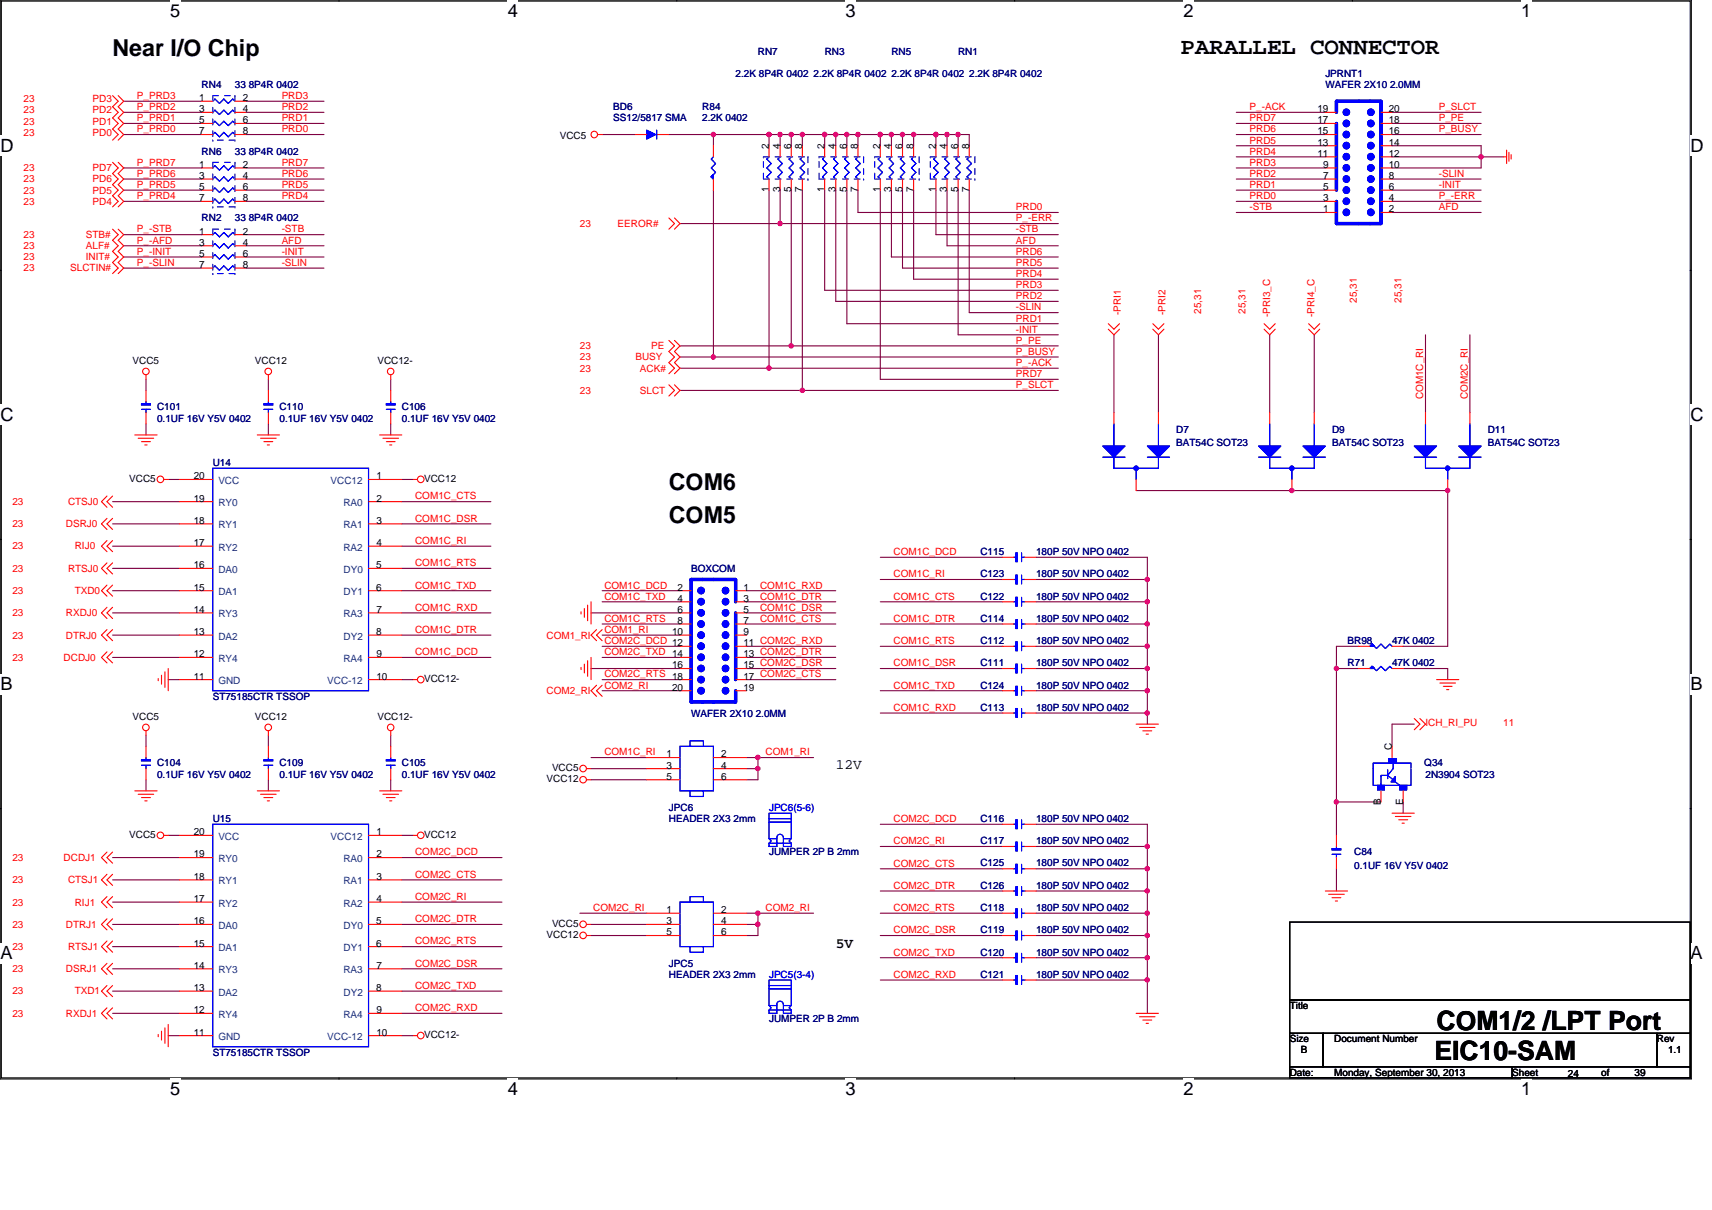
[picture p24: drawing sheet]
<svg xmlns="http://www.w3.org/2000/svg" width="297mm" height="210mm" viewBox="0 0 297 210" stroke-linecap="round" stroke-linejoin="round" font-family="sans-serif">
<defs><g id="words">
<g font-size="4.6">
<text x="249.3" y="178.8">COM1/2 /LPT Port</text>
<text x="248.9" y="184">EIC10-SAM</text>
</g>
<g font-size="4">
<text x="19.5" y="9.7">Near I/O Chip</text>
<text x="204.8" y="9.4">PARALLEL CONNECTOR</text>
<text x="116.1" y="85">COM6</text>
<text x="116.1" y="90.8">COM5</text>
</g>
<g font-size="3.2">
<text x="29.5" y="2.9">5</text>
<text x="88.1" y="2.9">4</text>
<text x="146.7" y="2.9">3</text>
<text x="205.3" y="2.9">2</text>
<text x="263.9" y="2.9">1</text>
<text x=".1" y="26.4">D</text>
<text x="293.3" y="26.4">D</text>
<text x=".1" y="73.1">C</text>
<text x="293.3" y="73.1">C</text>
<text x=".1" y="119.8">B</text>
<text x="293.3" y="119.8">B</text>
<text x=".1" y="166.5">A</text>
<text x="293.3" y="166.5">A</text>
<text x="29.5" y="190">5</text>
<text x="88.1" y="190">4</text>
<text x="146.7" y="190">3</text>
<text x="205.3" y="190">2</text>
<text x="263.9" y="190">1</text>
</g>
<g font-size="2.5">
<text x="145" y="133.4">12V</text>
<text x="145" y="164.4">5V</text>
</g>
<g font-size="1.7" fill="#000080">
<text x="131.5" y="9.5">RN7</text>
<text x="143.1" y="9.5">RN3</text>
<text x="154.7" y="9.5">RN5</text>
<text x="166.2" y="9.5">RN1</text>
<text x="35" y="15.2">RN4</text>
<text x="40.8" y="15.2">33 8P4R 0402</text>
<text x="127.6" y="13.3">2.2K 8P4R 0402</text>
<text x="141.2" y="13.3">2.2K 8P4R 0402</text>
<text x="154.7" y="13.3">2.2K 8P4R 0402</text>
<text x="168.2" y="13.3">2.2K 8P4R 0402</text>
<text x="230" y="13.3">JPRNT1</text>
<text x="230" y="15.2">WAFER 2X10 2.0MM</text>
<text x="106.4" y="19.1">BD6</text>
<text x="106.4" y="21">SS12/5817 SMA</text>
<text x="121.9" y="19.1">R84</text>
<text x="121.9" y="21">2.2K 0402</text>
<text x="35" y="26.8">RN6</text>
<text x="40.8" y="26.8">33 8P4R 0402</text>
<text x="35" y="38.4">RN2</text>
<text x="40.8" y="38.4">33 8P4R 0402</text>
<text x="27.3" y="71.2">C101</text>
<text x="48.5" y="71.2">C110</text>
<text x="69.7" y="71.2">C106</text>
<text x="27.3" y="73.2">0.1UF 16V Y5V 0402</text>
<text x="48.5" y="73.2">0.1UF 16V Y5V 0402</text>
<text x="69.7" y="73.2">0.1UF 16V Y5V 0402</text>
<text x="204.1" y="75.1">D7</text>
<text x="204.1" y="77.4">BAT54C SOT23</text>
<text x="231.1" y="75.1">D9</text>
<text x="231.1" y="77.4">BAT54C SOT23</text>
<text x="258.1" y="75.1">D11</text>
<text x="258.1" y="77.4">BAT54C SOT23</text>
<text x="36.9" y="80.9">U14</text>
<text x="119.9" y="99.2">BOXCOM</text>
<text x="170.1" y="100.2">C123</text>
<text x="170.1" y="96.3">C115</text>
<text x="179.8" y="100.2">180P 50V NPO 0402</text>
<text x="179.8" y="96.3">180P 50V NPO 0402</text>
<text x="170.1" y="104.1">C122</text>
<text x="170.1" y="107.9">C114</text>
<text x="179.8" y="104.1">180P 50V NPO 0402</text>
<text x="179.8" y="107.9">180P 50V NPO 0402</text>
<text x="170.1" y="111.8">C112</text>
<text x="179.8" y="111.8">180P 50V NPO 0402</text>
<text x="233.8" y="111.8">BR98</text>
<text x="241.5" y="111.8">47K 0402</text>
<text x="170.1" y="119.5">C124</text>
<text x="170.1" y="115.6">C111</text>
<text x="179.8" y="119.5">180P 50V NPO 0402</text>
<text x="179.8" y="115.6">180P 50V NPO 0402</text>
<text x="233.8" y="115.6">R71</text>
<text x="241.5" y="115.6">47K 0402</text>
<text x="36.9" y="121.4">ST75185CTR TSSOP</text>
<text x="119.9" y="124.5">WAFER 2X10 2.0MM</text>
<text x="170.1" y="123.4">C113</text>
<text x="179.8" y="123.4">180P 50V NPO 0402</text>
<text x="27.3" y="134.9">0.1UF 16V Y5V 0402</text>
<text x="27.3" y="133">C104</text>
<text x="48.5" y="134.9">0.1UF 16V Y5V 0402</text>
<text x="48.5" y="133">C109</text>
<text x="69.7" y="134.9">0.1UF 16V Y5V 0402</text>
<text x="69.7" y="133">C105</text>
<text x="247.1" y="133">Q34</text>
<text x="247.3" y="134.9">2N3904 SOT23</text>
<text x="36.9" y="142.7">U15</text>
<text x="116.1" y="140.7">JPC6</text>
<text x="116.1" y="142.7">HEADER 2X3 2mm</text>
<text x="170.1" y="142.7">C116</text>
<text x="179.8" y="142.7">180P 50V NPO 0402</text>
<text x="133.4" y="148.4">JUMPER 2P B 2mm</text>
<text x="170.1" y="146.5">C117</text>
<text x="179.8" y="146.5">180P 50V NPO 0402</text>
<text x="235" y="148.4">C84</text>
<text x="170.1" y="154.2">C126</text>
<text x="170.1" y="150.4">C125</text>
<text x="179.8" y="154.2">180P 50V NPO 0402</text>
<text x="179.8" y="150.4">180P 50V NPO 0402</text>
<text x="235" y="150.8">0.1UF 16V Y5V 0402</text>
<text x="170.1" y="158.1">C118</text>
<text x="170.1" y="162">C119</text>
<text x="179.8" y="158.1">180P 50V NPO 0402</text>
<text x="179.8" y="162">180P 50V NPO 0402</text>
<text x="116.1" y="167.7">JPC5</text>
<text x="170.1" y="165.8">C120</text>
<text x="179.8" y="165.8">180P 50V NPO 0402</text>
<text x="116.1" y="169.7">HEADER 2X3 2mm</text>
<text x="170.1" y="169.7">C121</text>
<text x="179.8" y="169.7">180P 50V NPO 0402</text>
<text x="133.4" y="177.4">JUMPER 2P B 2mm</text>
<text x="36.9" y="183.2">ST75185CTR TSSOP</text>
</g>
<g font-size="1.7" fill="#f00">
<text x="4.1" y="17.8">23</text>
<text x="16.1" y="17.8">PD3</text>
<text x="23.8" y="17.2">P_PRD3</text>
<text x="48.9" y="17.2">PRD3</text>
<text x="4.1" y="19.7">23</text>
<text x="4.1" y="21.6">23</text>
<text x="4.1" y="23.6">23</text>
<text x="16.1" y="19.7">PD2</text>
<text x="16.1" y="21.6">PD1</text>
<text x="16.1" y="23.6">PD0</text>
<text x="23.8" y="23">P_PRD0</text>
<text x="23.8" y="19.1">P_PRD2</text>
<text x="23.8" y="21">P_PRD1</text>
<text x="48.9" y="21">PRD1</text>
<text x="48.9" y="23">PRD0</text>
<text x="48.9" y="19.1">PRD2</text>
<text x="216.8" y="23">PRD6</text>
<text x="216.8" y="21">PRD7</text>
<text x="216.8" y="19.1">P_-ACK</text>
<text x="249.6" y="19.1">P_SLCT</text>
<text x="249.6" y="21">P_PE</text>
<text x="249.6" y="23">P_BUSY</text>
<text x="4.1" y="29.7">23</text>
<text x="16.1" y="29.7">PD7</text>
<text x="23.8" y="28.8">P_PRD7</text>
<text x="48.9" y="28.8">PRD7</text>
<text x="216.8" y="28.8">PRD3</text>
<text x="216.8" y="26.8">PRD4</text>
<text x="216.8" y="24.9">PRD5</text>
<text x="4.1" y="35.5">23</text>
<text x="4.1" y="31.7">23</text>
<text x="4.1" y="33.6">23</text>
<text x="16.1" y="35.5">PD4</text>
<text x="16.1" y="31.7">PD6</text>
<text x="16.1" y="33.6">PD5</text>
<text x="23.8" y="30.7">P_PRD6</text>
<text x="23.8" y="32.6">P_PRD5</text>
<text x="23.8" y="34.6">P_PRD4</text>
<text x="48.9" y="30.7">PRD6</text>
<text x="48.9" y="32.6">PRD5</text>
<text x="48.9" y="34.6">PRD4</text>
<text x="216.8" y="34.6">PRD0</text>
<text x="216.8" y="32.6">PRD1</text>
<text x="216.8" y="30.7">PRD2</text>
<text x="249.6" y="30.7">-SLIN</text>
<text x="249.6" y="32.6">-INIT</text>
<text x="249.6" y="34.6">P_-ERR</text>
<text x="4.1" y="41.3">23</text>
<text x="14.9" y="41.3">STB#</text>
<text x="23.8" y="40.3">P_-STB</text>
<text x="48.9" y="40.3">-STB</text>
<text x="100.6" y="39.4">23</text>
<text x="107.2" y="39.4">EEROR#</text>
<text x="176.3" y="40.3">-STB</text>
<text x="176.3" y="38.4">P_-ERR</text>
<text x="176.3" y="36.5">PRD0</text>
<text x="216.8" y="36.5">-STB</text>
<text x="249.6" y="36.5">AFD</text>
<text x="4.1" y="45.2">23</text>
<text x="4.1" y="43.2">23</text>
<text x="4.1" y="47.1">23</text>
<text x="12.2" y="47.1">SLCTIN#</text>
<text x="14.9" y="45.2">INIT#</text>
<text x="14.9" y="43.2">ALF#</text>
<text x="23.8" y="46.1">P_-SLIN</text>
<text x="23.8" y="42.3">P_-AFD</text>
<text x="23.8" y="44.2">P_-INIT</text>
<text x="48.9" y="44.2">-INIT</text>
<text x="48.9" y="42.3">AFD</text>
<text x="48.9" y="46.1">-SLIN</text>
<text x="176.3" y="44.2">PRD6</text>
<text x="176.3" y="46.1">PRD5</text>
<text x="176.3" y="42.3">AFD</text>
<text x="176.3" y="48.1">PRD4</text>
<text x="176.3" y="50">PRD3</text>
<text x="176.3" y="53.9">-SLIN</text>
<text x="176.3" y="51.9">PRD2</text>
<text x="235.4" y="52.5" transform="rotate(-90 235.4 52.5)">25,31</text>
<text x="243.1" y="52.5" transform="rotate(-90 243.1 52.5)">25,31</text>
<text x="176.3" y="57.7">-INIT</text>
<text x="176.3" y="55.8">PRD1</text>
<text x="176.3" y="59.6">P_PE</text>
<text x="194.5" y="54.6" transform="rotate(-90 194.5 54.6)">-PRI1</text>
<text x="202.2" y="54.6" transform="rotate(-90 202.2 54.6)">-PRI2</text>
<text x="208.4" y="54.4" transform="rotate(-90 208.4 54.4)">25,31</text>
<text x="216.1" y="54.4" transform="rotate(-90 216.1 54.4)">25,31</text>
<text x="220.4" y="55" transform="rotate(-90 220.4 55)">-PRI3_C</text>
<text x="228.1" y="55" transform="rotate(-90 228.1 55)">-PRI4_C</text>
<text x="100.6" y="60.6">23</text>
<text x="100.6" y="64.5">23</text>
<text x="100.6" y="62.5">23</text>
<text x="110.3" y="62.5">BUSY</text>
<text x="111" y="64.5">ACK#</text>
<text x="113" y="60.6">PE</text>
<text x="176.3" y="63.5">P_-ACK</text>
<text x="176.3" y="65.4">PRD7</text>
<text x="176.3" y="61.6">P_BUSY</text>
<text x="100.6" y="68.3">23</text>
<text x="111" y="68.3">SLCT</text>
<text x="176.3" y="67.4">P_SLCT</text>
<text x="246.9" y="69.3" transform="rotate(-90 246.9 69.3)">COM1C_RI</text>
<text x="254.7" y="69.3" transform="rotate(-90 254.7 69.3)">COM2C_RI</text>
<text x="2.2" y="87.6">23</text>
<text x="11.8" y="87.6">CTSJ0</text>
<text x="72" y="86.7">COM1C_CTS</text>
<text x="2.2" y="91.5">23</text>
<text x="2.2" y="95.4">23</text>
<text x="11.4" y="91.5">DSRJ0</text>
<text x="13" y="95.4">RIJ0</text>
<text x="72" y="90.5">COM1C_DSR</text>
<text x="72" y="94.4">COM1C_RI</text>
<text x="2.2" y="99.2">23</text>
<text x="11.8" y="99.2">RTSJ0</text>
<text x="72" y="98.3">COM1C_RTS</text>
<text x="155" y="100.2">COM1C_RI</text>
<text x="155" y="96.3">COM1C_DCD</text>
<text x="2.2" y="106.9">23</text>
<text x="2.2" y="103.1">23</text>
<text x="11.4" y="106.9">RXDJ0</text>
<text x="13" y="103.1">TXD0</text>
<text x="72" y="106">COM1C_RXD</text>
<text x="72" y="102.1">COM1C_TXD</text>
<text x="104.9" y="104.1">COM1C_TXD</text>
<text x="104.9" y="107.9">COM1C_RTS</text>
<text x="104.9" y="102.1">COM1C_DCD</text>
<text x="131.9" y="106">COM1C_DSR</text>
<text x="131.9" y="104.1">COM1C_DTR</text>
<text x="131.9" y="107.9">COM1C_CTS</text>
<text x="131.9" y="102.1">COM1C_RXD</text>
<text x="155" y="104.1">COM1C_CTS</text>
<text x="155" y="107.9">COM1C_DTR</text>
<text x="2.2" y="110.8">23</text>
<text x="11.4" y="110.8">DTRJ0</text>
<text x="72" y="113.7">COM1C_DCD</text>
<text x="72" y="109.8">COM1C_DTR</text>
<text x="94.8" y="110.8">COM1_RI</text>
<text x="104.9" y="109.8">COM1_RI</text>
<text x="104.9" y="111.8">COM2C_DCD 12</text>
<text x="104.9" y="113.7">COM2C_TXD 14</text>
<text x="155" y="111.8">COM1C_RTS</text>
<text x="2.2" y="114.7">23</text>
<text x="11" y="114.7">DCDJ0</text>
<text x="104.9" y="119.5">COM2_RI</text>
<text x="104.9" y="117.6">COM2C_RTS 18</text>
<text x="155" y="119.5">COM1C_TXD</text>
<text x="155" y="115.6">COM1C_DSR</text>
<text x="94.8" y="120.5">COM2_RI</text>
<text x="155" y="123.4">COM1C_RXD</text>
<text x="104.9" y="131.1">COM1C_RI</text>
<text x="132.8" y="131.1">COM1_RI</text>
<text x="247.3" y="126">ICH_RI_PU</text>
<text x="260.8" y="126">11</text>
<text x="155" y="142.7">COM2C_DCD</text>
<text x="2.2" y="149.4">23</text>
<text x="11" y="149.4">DCDJ1</text>
<text x="72" y="148.4">COM2C_DCD</text>
<text x="155" y="146.5">COM2C_RI</text>
<text x="2.2" y="153.3">23</text>
<text x="11.8" y="153.3">CTSJ1</text>
<text x="72" y="152.3">COM2C_CTS</text>
<text x="155" y="150.4">COM2C_CTS</text>
<text x="155" y="154.2">COM2C_DTR</text>
<text x="2.2" y="161">23</text>
<text x="2.2" y="157.1">23</text>
<text x="11.4" y="161">DTRJ1</text>
<text x="13" y="157.1">RIJ1</text>
<text x="72" y="160">COM2C_DTR</text>
<text x="72" y="156.2">COM2C_RI</text>
<text x="102.9" y="158.1">COM2C_RI</text>
<text x="132.8" y="158.1">COM2_RI</text>
<text x="155" y="162">COM2C_DSR</text>
<text x="155" y="158.1">COM2C_RTS</text>
<text x="2.2" y="164.8">23</text>
<text x="11.8" y="164.8">RTSJ1</text>
<text x="72" y="167.7">COM2C_DSR</text>
<text x="72" y="163.9">COM2C_RTS</text>
<text x="155" y="165.8">COM2C_TXD</text>
<text x="2.2" y="168.7">23</text>
<text x="2.2" y="172.6">23</text>
<text x="11.4" y="168.7">DSRJ1</text>
<text x="13" y="172.6">TXD1</text>
<text x="72" y="171.6">COM2C_TXD</text>
<text x="155" y="169.7">COM2C_RXD</text>
<text x="2.2" y="176.4">23</text>
<text x="11.4" y="176.4">RXDJ1</text>
<text x="72" y="175.5">COM2C_RXD</text>
</g>
<g font-size="1.7">
<text x="34.6" y="17.5">1</text>
<text x="42.1" y="17.5">2</text>
<text x="34.6" y="19.5">3</text>
<text x="34.6" y="21.4">5</text>
<text x="34.6" y="23.3">7</text>
<text x="42.1" y="19.5">4</text>
<text x="42.1" y="21.4">6</text>
<text x="42.1" y="23.3">8</text>
<text x="228.6" y="23.3">15</text>
<text x="228.6" y="21.4">17</text>
<text x="228.6" y="19.5">19</text>
<text x="241" y="23.3">16</text>
<text x="241" y="21.4">18</text>
<text x="241" y="19.5">20</text>
<text x="34.6" y="29.1">1</text>
<text x="42.1" y="29.1">2</text>
<text x="97.1" y="24.1">VCC5</text>
<text x="133.4" y="25.9" transform="rotate(-90 133.4 25.9)">2</text>
<text x="135.3" y="25.9" transform="rotate(-90 135.3 25.9)">4</text>
<text x="137.3" y="25.9" transform="rotate(-90 137.3 25.9)">6</text>
<text x="139.2" y="25.9" transform="rotate(-90 139.2 25.9)">8</text>
<text x="143.1" y="25.9" transform="rotate(-90 143.1 25.9)">2</text>
<text x="145" y="25.9" transform="rotate(-90 145 25.9)">4</text>
<text x="146.9" y="25.9" transform="rotate(-90 146.9 25.9)">6</text>
<text x="148.8" y="25.9" transform="rotate(-90 148.8 25.9)">8</text>
<text x="152.7" y="25.9" transform="rotate(-90 152.7 25.9)">2</text>
<text x="154.6" y="25.9" transform="rotate(-90 154.6 25.9)">4</text>
<text x="156.6" y="25.9" transform="rotate(-90 156.6 25.9)">6</text>
<text x="158.5" y="25.9" transform="rotate(-90 158.5 25.9)">8</text>
<text x="162.4" y="25.9" transform="rotate(-90 162.4 25.9)">2</text>
<text x="164.3" y="25.9" transform="rotate(-90 164.3 25.9)">4</text>
<text x="166.2" y="25.9" transform="rotate(-90 166.2 25.9)">6</text>
<text x="168.1" y="25.9" transform="rotate(-90 168.1 25.9)">8</text>
<text x="228.6" y="27.2">11</text>
<text x="228.6" y="25.3">13</text>
<text x="229.5" y="29.1">9</text>
<text x="241" y="29.1">10</text>
<text x="241" y="27.2">12</text>
<text x="241" y="25.3">14</text>
<text x="34.6" y="31.1">3</text>
<text x="34.6" y="33">5</text>
<text x="34.6" y="34.9">7</text>
<text x="42.1" y="31.1">4</text>
<text x="42.1" y="33">6</text>
<text x="42.1" y="34.9">8</text>
<text x="133.4" y="33.4" transform="rotate(-90 133.4 33.4)">1</text>
<text x="135.3" y="33.4" transform="rotate(-90 135.3 33.4)">3</text>
<text x="137.3" y="33.4" transform="rotate(-90 137.3 33.4)">5</text>
<text x="139.2" y="33.4" transform="rotate(-90 139.2 33.4)">7</text>
<text x="143.1" y="33.4" transform="rotate(-90 143.1 33.4)">1</text>
<text x="145" y="33.4" transform="rotate(-90 145 33.4)">3</text>
<text x="146.9" y="33.4" transform="rotate(-90 146.9 33.4)">5</text>
<text x="148.8" y="33.4" transform="rotate(-90 148.8 33.4)">7</text>
<text x="152.7" y="33.4" transform="rotate(-90 152.7 33.4)">1</text>
<text x="154.6" y="33.4" transform="rotate(-90 154.6 33.4)">3</text>
<text x="156.6" y="33.4" transform="rotate(-90 156.6 33.4)">5</text>
<text x="158.5" y="33.4" transform="rotate(-90 158.5 33.4)">7</text>
<text x="162.4" y="33.4" transform="rotate(-90 162.4 33.4)">1</text>
<text x="164.3" y="33.4" transform="rotate(-90 164.3 33.4)">3</text>
<text x="166.2" y="33.4" transform="rotate(-90 166.2 33.4)">5</text>
<text x="168.1" y="33.4" transform="rotate(-90 168.1 33.4)">7</text>
<text x="229.5" y="34.9">3</text>
<text x="229.5" y="33">5</text>
<text x="229.5" y="31.1">7</text>
<text x="241" y="34.9">4</text>
<text x="241" y="33">6</text>
<text x="241" y="31.1">8</text>
<text x="34.6" y="40.7">1</text>
<text x="42.1" y="40.7">2</text>
<text x="229.5" y="36.9">1</text>
<text x="241" y="36.9">2</text>
<text x="34.6" y="42.6">3</text>
<text x="34.6" y="44.6">5</text>
<text x="34.6" y="46.5">7</text>
<text x="42.1" y="42.6">4</text>
<text x="42.1" y="44.6">6</text>
<text x="42.1" y="46.5">8</text>
<text x="23" y="63.1">VCC5</text>
<text x="44.2" y="63.1">VCC12</text>
<text x="65.5" y="63.1">VCC12-</text>
<text x="22.4" y="83.6">VCC5</text>
<text x="33.6" y="83.2">20</text>
<text x="65.3" y="83.2">1</text>
<text x="73.6" y="83.6">VCC12</text>
<text x="33.6" y="87">19</text>
<text x="65.3" y="87">2</text>
<text x="33.6" y="90.9">18</text>
<text x="33.6" y="94.8">17</text>
<text x="65.3" y="90.9">3</text>
<text x="65.3" y="94.8">4</text>
<text x="33.6" y="98.6">16</text>
<text x="65.3" y="98.6">5</text>
<text x="33.6" y="102.5">15</text>
<text x="33.6" y="106.3">14</text>
<text x="65.3" y="102.5">6</text>
<text x="65.3" y="106.3">7</text>
<text x="117.6" y="102.5">2</text>
<text x="117.6" y="104.4">4</text>
<text x="117.6" y="106.3">6</text>
<text x="129" y="102.5">1</text>
<text x="129" y="104.4">3</text>
<text x="129" y="106.3">5</text>
<text x="33.6" y="110.2">13</text>
<text x="65.3" y="110.2">8</text>
<text x="116.6" y="110.2">10</text>
<text x="117.6" y="108.3">8</text>
<text x="129" y="108.3">7</text>
<text x="129" y="110.2">9</text>
<text x="129" y="112.1">11 COM2C_RXD</text>
<text x="33.6" y="114.1">12</text>
<text x="33.6" y="117.9">11</text>
<text x="65.3" y="117.9">10</text>
<text x="65.3" y="114.1">9</text>
<text x="73.6" y="118.3">VCC12-</text>
<text x="116.6" y="116">16</text>
<text x="116.6" y="119.8">20</text>
<text x="129" y="114.1">13 COM2C_DTR</text>
<text x="129" y="116">15 COM2C_DSR</text>
<text x="129" y="117.9">17 COM2C_CTS</text>
<text x="129" y="119.8">19</text>
<text x="23" y="124.9">VCC5</text>
<text x="44.2" y="124.9">VCC12</text>
<text x="65.5" y="124.9">VCC12-</text>
<text x="115.7" y="131.4">1</text>
<text x="125.1" y="131.4">2</text>
<text x="241.5" y="130.1" transform="rotate(-90 241.5 130.1)">C</text>
<text x="94.8" y="135.7">VCC12</text>
<text x="95.8" y="133.8">VCC5</text>
<text x="115.7" y="133.4">3</text>
<text x="115.7" y="135.3">5</text>
<text x="125.1" y="133.4">4</text>
<text x="125.1" y="135.3">6</text>
<text x="239.6" y="139.7" transform="rotate(-90 239.6 139.7)">B</text>
<text x="243.4" y="139.7" transform="rotate(-90 243.4 139.7)">E</text>
<text x="22.4" y="145.4">VCC5</text>
<text x="33.6" y="148.8">19</text>
<text x="33.6" y="145">20</text>
<text x="65.3" y="145">1</text>
<text x="65.3" y="148.8">2</text>
<text x="73.6" y="145.4">VCC12</text>
<text x="33.6" y="152.7">18</text>
<text x="65.3" y="152.7">3</text>
<text x="33.6" y="156.5">17</text>
<text x="33.6" y="160.4">16</text>
<text x="65.3" y="160.4">5</text>
<text x="65.3" y="156.5">4</text>
<text x="95.8" y="160.8">VCC5</text>
<text x="115.7" y="158.5">1</text>
<text x="115.7" y="160.4">3</text>
<text x="125.1" y="158.5">2</text>
<text x="125.1" y="160.4">4</text>
<text x="33.6" y="164.3">15</text>
<text x="65.3" y="164.3">6</text>
<text x="94.8" y="162.7">VCC12</text>
<text x="115.7" y="162.3">5</text>
<text x="125.1" y="162.3">6</text>
<text x="33.6" y="168.1">14</text>
<text x="33.6" y="172">13</text>
<text x="65.3" y="172">8</text>
<text x="65.3" y="168.1">7</text>
<text x="33.6" y="175.8">12</text>
<text x="33.6" y="179.7">11</text>
<text x="65.3" y="179.7">10</text>
<text x="65.3" y="175.8">9</text>
<text x="223.8" y="175.1">Title</text>
<text x="73.6" y="180.1">VCC12-</text>
<text x="223.8" y="180.9">Size</text>
<text x="225.7" y="182.8">B</text>
<text x="231.5" y="180.9">Document Number</text>
<text x="287.5" y="180.9">Rev</text>
<text x="289.4" y="182.8">1.1</text>
<text x="223.8" y="186.7">Date:</text>
<text x="231.5" y="186.7">Monday, September 30, 2013</text>
<text x="262.4" y="186.7">Sheet</text>
<text x="272" y="186.9">24</text>
<text x="277.8" y="186.7">of</text>
<text x="283.6" y="186.7">39</text>
</g>
<g font-size="1.7" fill="#004080">
<text x="37.9" y="84">VCC</text>
<text x="57.4" y="84">VCC12</text>
<text x="37.9" y="87.8">RY0</text>
<text x="59.6" y="87.8">RA0</text>
<text x="37.9" y="91.7">RY1</text>
<text x="37.9" y="95.6">RY2</text>
<text x="59.6" y="91.7">RA1</text>
<text x="59.6" y="95.6">RA2</text>
<text x="37.9" y="99.4">DA0</text>
<text x="59.6" y="99.4">DY0</text>
<text x="37.9" y="103.3">DA1</text>
<text x="37.9" y="107.1">RY3</text>
<text x="59.6" y="107.1">RA3</text>
<text x="59.6" y="103.3">DY1</text>
<text x="37.9" y="111">DA2</text>
<text x="59.6" y="111">DY2</text>
<text x="37.9" y="114.9">RY4</text>
<text x="37.9" y="118.7">GND</text>
<text x="56.8" y="118.7">VCC-12</text>
<text x="59.6" y="114.9">RA4</text>
<text x="37.9" y="149.6">RY0</text>
<text x="37.9" y="145.8">VCC</text>
<text x="57.4" y="145.8">VCC12</text>
<text x="59.6" y="149.6">RA0</text>
<text x="37.9" y="153.5">RY1</text>
<text x="59.6" y="153.5">RA1</text>
<text x="37.9" y="157.3">RY2</text>
<text x="37.9" y="161.2">DA0</text>
<text x="59.6" y="157.3">RA2</text>
<text x="59.6" y="161.2">DY0</text>
<text x="37.9" y="165.1">DA1</text>
<text x="59.6" y="165.1">DY1</text>
<text x="37.9" y="168.9">RY3</text>
<text x="37.9" y="172.8">DA2</text>
<text x="59.6" y="168.9">RA3</text>
<text x="59.6" y="172.8">DY2</text>
<text x="37.9" y="176.6">RY4</text>
<text x="59.6" y="176.6">RA4</text>
<text x="37.9" y="180.5">GND</text>
<text x="56.8" y="180.5">VCC-12</text>
</g>
<g font-size="1.7" fill="#00f">
<text x="133.4" y="140.7">JPC6(5-6)</text>
<text x="133.4" y="169.7">JPC5(3-4)</text>
</g>
</g></defs>
<path d="M0 0h293.5v187.2h-293.5zM.2 .2h293.1v186.8h-293.1z" fill="none" stroke="#000" stroke-width=".19"/>
<g fill="#fff">
<path d="M29.5 .1h1.8v3.5h-1.8z"/>
<path d="M29.5 187.2h1.8v3.5h-1.8z"/>
</g>
<path d="M58.8 0v.2M58.8 187v.2" fill="none" stroke="#000" stroke-width=".19"/>
<g fill="#fff">
<path d="M88.1 .1h1.8v3.5h-1.8z"/>
<path d="M88.1 187.2h1.8v3.5h-1.8z"/>
</g>
<path d="M117.4 0v.2M117.4 187v.2" fill="none" stroke="#000" stroke-width=".19"/>
<g fill="#fff">
<path d="M146.7 .1h1.8v3.5h-1.8z"/>
<path d="M146.7 187.2h1.8v3.5h-1.8z"/>
</g>
<path d="M176 0v.2M176 187v.2" fill="none" stroke="#000" stroke-width=".19"/>
<g fill="#fff">
<path d="M205.3 .1h1.8v3.5h-1.8z"/>
<path d="M205.3 187.2h1.8v3.5h-1.8z"/>
</g>
<path d="M234.7 0v.2M234.7 187v.2" fill="none" stroke="#000" stroke-width=".19"/>
<g fill="#fff">
<path d="M263.9 .1h1.8v3.5h-1.8z"/>
<path d="M263.9 187.2h1.8v3.5h-1.8z"/>
<path d="M.1 23.5h2.3v3.6h-2.3z"/>
<path d="M293.3 23.5h2.3v3.6h-2.3z"/>
<path d="M.1 70.3h2.3v3.5h-2.3z"/>
<path d="M293.3 70.3h2.3v3.5h-2.3z"/>
</g>
<path d="M0 46.9h.2M293.3 46.9h.2" fill="none" stroke="#000" stroke-width=".19"/>
<g fill="#fff">
<path d="M.1 117h2.1v3.5h-2.1z"/>
<path d="M293.3 117h2.1v3.5h-2.1z"/>
</g>
<path d="M0 93.6h.2M293.3 93.6h.2" fill="none" stroke="#000" stroke-width=".19"/>
<path d="M.1 93.6v.1z" fill="#000" stroke="#000" stroke-width=".17"/>
<g fill="#fff">
<path d="M.1 163.7h2.1v3.5h-2.1z"/>
<path d="M293.3 163.7h2.1v3.5h-2.1z"/>
</g>
<path d="M0 140.3h.2M293.3 140.3h.2M223.8 179.3h5.8v5.8h-5.8zM223.8 160h69.5v13.5h-69.5zM223.8 173.5h69.5v5.8h-69.5zM229.6 179.3h57.9v5.8h-57.9zM287.5 179.3h5.8v5.8h-5.8zM223.8 185.1h38.6v1.9h-38.6zM262.4 185.1h30.9v1.9h-30.9z" fill="none" stroke="#000" stroke-width=".19"/>
<g fill="none" stroke="#800040" stroke-width=".19">
<path d="M21.5 19.5h13.5M21.5 17.6h13.5M42.7 17.6h13.5M42.7 19.5h13.5M214.5 19.5h15.5M241.5 19.5h15.5M21.5 23.3h13.5M21.5 21.4h13.5M21.5 29.1h13.5M21.5 31.1h13.5M21.5 33h13.5M21.5 34.9h13.5"/>
<path d="M42.7 21.4h13.5M42.7 31.1h13.5M42.7 23.3h13.5M42.7 33h13.5M42.7 34.9h13.5M42.7 29.1h13.5M104.5 23.3h5.8M116.1 23.3h7.7M118 38.8h17.4M123.8 23.3h9.6M123.8 23.3v2M123.8 33v29"/>
<path d="M133.4 33v30.9M133.4 23.3v2M133.4 23.3h2M135.4 38.8h48.2M135.4 23.3h1.9M135.4 33v5.8M135.4 23.3v2M137.3 23.3h1.9v2M137.3 23.3v2M137.3 33v27M139.2 33v34.8M139.2 23.3h3.9"/>
<path d="M143.1 23.3h1.9M143.1 23.3v2M143.1 33v17.4h40.5M145 23.3h1.9M145 23.3v2M145 33v19.3h38.6M146.9 33v23.2h36.7M146.9 23.3v2M146.9 23.3h2M148.9 23.3h3.8M148.9 23.3v2M148.9 33v3.9h34.7"/>
<path d="M152.7 23.3v2M152.7 33v32.8h30.9M152.7 23.3h2M154.7 23.3h1.9M154.7 33v11.6h28.9M154.7 23.3v2M156.6 23.3h1.9M156.6 23.3v2M156.6 33v13.5h27M158.5 33v15.5h25.1M158.5 23.3v2M158.5 23.3h3.9"/>
<path d="M162.4 23.3h1.9M162.4 23.3v2M162.4 33v7.7h21.2M164.3 23.3h1.9M164.3 23.3v2M164.3 33v9.7h19.3M166.2 33v25.1h17.4M166.2 23.3v2M166.2 23.3h2v2M168.2 33v21.3h15.4M214.5 36.9h15.5M214.5 34.9h15.5"/>
<path d="M214.5 33h15.5M214.5 31.1h15.5M214.5 29.1h15.5M214.5 27.2h15.5M214.5 25.3h15.5M214.5 23.3h15.5M214.5 21.4h15.5M241.5 21.4h15.5M241.5 23.3h15.5M241.5 25.3h15.5v3.8h-15.5M241.5 31.1h15.5M241.5 33h15.5"/>
<path d="M241.5 34.9h15.5M241.5 36.9h15.5M241.5 27.2h19.3M21.5 46.5h13.5M21.5 42.7h13.5M21.5 44.6h13.5M21.5 40.7h13.5M42.7 40.7h13.5M42.7 44.6h13.5M42.7 42.7h13.5M42.7 46.5h13.5M193.3 58.1v13.5"/>
<path d="M201 58.1v13.5M220.3 58.1v13.5M228 58.1v13.5M247.3 58.1v13.5M255 58.1v13.5M25.3 65.8v2M25.3 73.6v1.9M46.6 65.8v2M46.6 73.6v1.9M67.8 65.8v2M67.8 73.6v1.9M118 63.9h15.4"/>
<path d="M118 67.8h21.2M118 60h19.3M118 62h5.8M123.8 62h59.8M133.4 63.9h50.2M137.3 60h46.3M139.2 67.8h44.4M19.5 94.8h11.6M19.5 87.1h11.6M19.5 90.9h11.6M19.5 98.6h11.6M29.2 83.2h1.9"/>
<path d="M69.7 87.1h15.5M69.7 90.9h15.5M69.7 94.8h15.5M69.7 98.6h15.5M69.7 83.2h1.9M152.7 96.7h21.3M179.8 96.7h19.3v3.9M197.1 85.1h54.1v27.1h-7.7M19.5 106.4h11.6M19.5 102.5h11.6M19.5 110.2h11.6M19.5 114.1h11.6"/>
<path d="M29.2 117.9h1.9M69.7 106.4h15.5M69.7 102.5h15.5M69.7 114.1h15.5M69.7 110.2h15.5M69.7 117.9h1.9M102.5 116h15.5M102.5 106.4h15.5M104.5 104.4h13.5M104.5 110.2h13.5M104.5 108.3h13.5M104.5 112.2h13.5"/>
<path d="M104.5 102.5h13.5M104.5 119.9h13.5M104.5 117.9h13.5M104.5 114.1h13.5M129.6 112.2h15.4M129.6 114.1h15.4M129.6 116h15.4M129.6 117.9h15.4M129.6 106.4h15.4M129.6 104.4h15.4M129.6 108.3h15.4M129.6 102.5h15.4"/>
<path d="M152.7 119.9h21.3M152.7 100.6h21.3M152.7 116h21.3M152.7 104.4h21.3M152.7 112.2h21.3M152.7 108.3h21.3M179.8 100.6h19.3M179.8 116h19.3M179.8 108.3h19.3M179.8 104.4h19.3M179.8 112.2h19.3M179.8 119.9h19.3"/>
<path d="M199.1 108.3v3.9M199.1 112.2v3.8M199.1 116v3.9M199.1 104.4v3.9M199.1 100.6v3.8M199.1 119.9v3.8M231.9 116h3.8M231.9 116v23.2M235.7 112.2h-3.8v3.8M243.5 116h7.7v1.9M25.3 127.6v1.9M25.3 135.3v1.9"/>
<path d="M46.6 127.6v1.9M46.6 135.3v1.9M67.8 127.6v1.9M67.8 135.3v1.9M102.5 133.4h9.7M102.5 135.3h9.7M102.5 131.5h9.7M129.6 131.5h1.9M129.6 133.4h1.9M131.5 133.4v1.9h-1.9M131.5 131.5v1.9M131.5 131.5h9.7"/>
<path d="M152.7 123.7h21.3M179.8 123.7h19.3M199.1 123.7v2M231.9 139.2h7.7M231.9 139.2v5.8M243.5 139.2v1.9M245.4 125.7h-3.9v3.8M19.5 148.8h11.6M19.5 152.7h11.6M19.5 156.5h11.6M29.2 145h1.9M69.7 145h1.9"/>
<path d="M69.7 148.8h17.4M69.7 156.5h17.4M69.7 152.7h17.4M100.6 158.5h11.6M129.6 158.5h1.9M131.5 158.5v1.9M131.5 158.5h9.7M152.7 146.9h21.3M152.7 143h21.3M152.7 150.8h21.3M152.7 158.5h21.3M152.7 154.6h21.3"/>
<path d="M179.8 150.8h19.3M179.8 143h19.3v3.9M179.8 146.9h19.3M179.8 154.6h19.3M179.8 158.5h19.3M199.1 154.6v3.9M199.1 150.8v3.8M199.1 158.5v3.8M199.1 146.9v3.9M231.9 150.8v3.8M19.5 168.1h11.6M19.5 172h11.6"/>
<path d="M19.5 160.4h11.6M19.5 164.3h11.6M19.5 175.9h11.6M29.2 179.7h1.9M69.7 179.7h1.9M69.7 172h17.4M69.7 168.1h17.4M69.7 175.9h17.4M69.7 164.3h17.4M69.7 160.4h17.4M102.5 160.4h9.7M102.5 162.3h9.7"/>
<path d="M129.6 160.4h1.9M131.5 160.4v1.9h-1.9M152.7 162.3h21.3M152.7 170.1h21.3M152.7 166.2h21.3M179.8 166.2h19.3M179.8 170.1h19.3M179.8 162.3h19.3M199.1 162.3v3.9M199.1 166.2v3.9M199.1 170.1v5.8"/>
</g>
<g fill="#f0f" stroke="#f0f" stroke-width=".19">
<circle cx="199.1" cy="108.3" r=".38"/>
<circle cx="199.1" cy="123.7" r=".38"/>
<circle cx="199.1" cy="162.3" r=".38"/>
<circle cx="199.1" cy="154.6" r=".38"/>
<circle cx="199" cy="112.1" r=".38"/>
<circle cx="199.1" cy="116" r=".38"/>
<circle cx="199.1" cy="104.4" r=".38"/>
<circle cx="199" cy="150.7" r=".38"/>
<circle cx="199" cy="158.5" r=".38"/>
<circle cx="199" cy="100.6" r=".38"/>
<circle cx="199.1" cy="146.9" r=".38"/>
<circle cx="199.1" cy="166.2" r=".38"/>
<circle cx="199" cy="119.9" r=".38"/>
<circle cx="199" cy="170.1" r=".38"/>
<circle cx="231.9" cy="139.2" r=".38"/>
<circle cx="231.9" cy="116" r=".38"/>
<circle cx="251.2" cy="85.1" r=".38"/>
<circle cx="224.1" cy="85.1" r=".38"/>
<circle cx="131.5" cy="131.4" r=".38"/>
<circle cx="131.5" cy="133.4" r=".38"/>
<circle cx="131.5" cy="158.5" r=".38"/>
<circle cx="131.5" cy="160.4" r=".38"/>
<circle cx="133.4" cy="23.3" r=".38"/>
<circle cx="133.4" cy="63.9" r=".38"/>
<circle cx="143.1" cy="23.3" r=".38"/>
<circle cx="166.2" cy="23.3" r=".38"/>
<circle cx="162.4" cy="23.3" r=".38"/>
<circle cx="152.7" cy="23.3" r=".38"/>
<circle cx="139.2" cy="23.3" r=".38"/>
<circle cx="158.5" cy="23.3" r=".38"/>
<circle cx="148.9" cy="23.3" r=".38"/>
<circle cx="156.6" cy="23.3" r=".38"/>
<circle cx="154.6" cy="23.3" r=".38"/>
<circle cx="135.3" cy="38.8" r=".38"/>
<circle cx="137.3" cy="23.3" r=".38"/>
<circle cx="123.8" cy="23.3" r=".38"/>
<circle cx="146.9" cy="23.3" r=".38"/>
<circle cx="135.3" cy="23.3" r=".38"/>
<circle cx="145" cy="23.3" r=".38"/>
<circle cx="137.3" cy="60" r=".38"/>
<circle cx="123.8" cy="62" r=".38"/>
<circle cx="164.3" cy="23.3" r=".38"/>
<circle cx="139.2" cy="67.7" r=".38"/>
<circle cx="257" cy="27.2" r=".38"/>
</g>
<g fill="none" stroke="#f00" stroke-width=".19">
<path d="M19.5 16.6l1 1-1 .9 1 1-1 1 1 .9-1 1 1 .9-1 1M20.5 16.6l1 1-1 .9 1 1-1 1 1 .9-1 1 1 .9-1 1M35 19.5h1.9M35 17.6h1.9M40.8 19.5h1.9M40.8 17.6h1.9M230 19.5h1.9M239.6 19.5h1.9M19.5 28.2l1 .9-1 1 1 1-1 .9 1 1-1 1 1 .9-1 1M19.5 39.8l1 .9-1 1 1 1-1 .9 1 1-1 1 1 .9-1 1M20.5 28.2l1 .9-1 1 1 1-1 .9 1 1-1 1 1 .9-1 1M20.5 39.8l1 .9-1 1 1 1-1 .9 1 1-1 1 1 .9-1 1"/>
<path d="M35 34.9h1.9M35 33h1.9M35 31.1h1.9M35 29.1h1.9M35 23.3h1.9M35 21.4h1.9M40.8 34.9h1.9M40.8 33h1.9M40.8 31.1h1.9M40.8 29.1h1.9M40.8 23.3h1.9M40.8 21.4h1.9"/>
<path d="M103.7 23.3h.8M110.3 23.3h1.9M114.1 23.3h2M116.1 37.8l.9 1-.9 1M117 37.8l1 1-1 1M123.8 25.3v1.9M123.8 31.1v1.9M133.4 25.3v1.9M133.4 31.1v1.9M135.4 25.3v1.9M135.4 31.1v1.9M137.3 25.3v1.9"/>
<path d="M137.3 31.1v1.9M139.2 25.3v1.9M139.2 31.1v1.9M143.1 25.3v1.9M143.1 31.1v1.9M145 25.3v1.9M145 31.1v1.9M146.9 25.3v1.9M146.9 31.1v1.9M148.9 25.3v1.9M148.9 31.1v1.9M152.7 25.3v1.9"/>
<path d="M152.7 31.1v1.9M154.7 25.3v1.9M154.7 31.1v1.9M156.6 25.3v1.9M156.6 31.1v1.9M158.5 25.3v1.9M158.5 31.1v1.9M162.4 25.3v1.9M162.4 31.1v1.9M164.3 25.3v1.9M164.3 31.1v1.9M166.2 25.3v1.9"/>
<path d="M166.2 31.1v1.9M168.2 25.3v1.9M168.2 31.1v1.9M230 36.9h1.9M230 34.9h1.9M230 33h1.9M230 31.1h1.9M230 29.1h1.9M230 27.2h1.9M230 25.3h1.9M230 23.3h1.9M230 21.4h1.9"/>
<path d="M239.6 36.9h1.9M239.6 34.9h1.9M239.6 33h1.9M239.6 31.1h1.9M239.6 29.1h1.9M239.6 27.2h1.9M239.6 25.3h1.9M239.6 23.3h1.9M239.6 21.4h1.9M260.8 27.2h.6M261.4 26.1v2.3M261.8 26.4v1.6"/>
<path d="M262.2 26.8v.8M35 40.7h1.9M35 42.7h1.9M35 44.6h1.9M35 46.5h1.9M40.8 40.7h1.9M40.8 42.7h1.9M40.8 44.6h1.9M40.8 46.5h1.9M116.1 59.1l.9 .9-.9 1 .9 1-.9 .9 .9 1-.9 1M117 59.1l1 .9-1 1 1 1-1 .9 1 1-1 1M192.3 57.1l1 1 .9-1"/>
<path d="M192.3 56.2l1 .9 .9-.9M200 57.1l1 1 .9-1M200 56.2l1 .9 .9-.9M219.3 57.1l1 1 1-1M219.3 56.2l1 .9 1-.9M227.1 57.1l.9 1 1-1M227.1 56.2l.9 .9 1-.9M23.4 75.5h3.9M24 76.1h2.7M24.6 76.6h1.5M25.1 77.2h.4M25.3 65v.8"/>
<path d="M25.3 67.8v1.9M25.3 71.6v2M44.6 75.5h3.9M45.2 76.1h2.7M45.8 76.6h1.5M46.4 77.2h.4M46.6 65v.8M46.6 67.8v1.9M46.6 71.6v2M65.9 75.5h3.8M66.4 76.1h2.7M67 76.6h1.6"/>
<path d="M67.6 77.2h.4M67.8 65v.8M67.8 67.8v1.9M67.8 71.6v2M116.1 66.8l.9 1-.9 .9M117 66.8l1 1-1 .9M193.3 71.6v2M201 71.6v2M220.3 71.6v2M228 71.6v2M247.3 71.6v2M255 71.6v2"/>
<path d="M18.6 93.8l-1 1 1 .9M18.6 86.1l-1 1 1 .9M18.6 90l-1 .9 1 1M18.6 97.7l-1 .9 1 1M19.5 93.8l-.9 1 .9 .9M19.5 86.1l-.9 1 .9 .9M19.5 90l-.9 .9 .9 1M19.5 97.7l-.9 .9 .9 1M28.4 83.2h.8M31.1 87.1h5.8M31.1 90.9h5.8M31.1 94.8h5.8"/>
<path d="M31.1 83.2h5.8M31.1 98.6h5.8M63.9 87.1h5.8M63.9 90.9h5.8M63.9 94.8h5.8M63.9 83.2h5.8M63.9 98.6h5.8M71.6 83.2h.8M174 96.7h1.9M177.8 96.7h2M197.1 83.2v1.9M224.2 83.2v1.9"/>
<path d="M251.2 83.2v1.9M18.6 105.4l-1 1 1 .9M18.6 101.5l-1 1 1 1M18.6 109.3l-1 .9 1 1M18.6 113.1l-1 1 1 .9M19.5 105.4l-.9 1 .9 .9M19.5 101.5l-.9 1 .9 1M19.5 109.3l-.9 .9 .9 1M19.5 113.1l-.9 1 .9 .9M27.4 117.8v.3M28 117.2v1.5M28.6 116.6v2.7"/>
<path d="M29.2 116v3.9M31.1 102.5h5.8M31.1 106.4h5.8M31.1 110.2h5.8M31.1 114.1h5.8M31.1 117.9h5.8M63.9 102.5h5.8M63.9 106.4h5.8M63.9 110.2h5.8M63.9 114.1h5.8M63.9 117.9h5.8M71.6 117.9h.8"/>
<path d="M100.8 106.2v.4M100.8 115.8v.4M101.4 105.6v1.5M101.4 115.3v1.5M102 105v2.7M102 114.7v2.7M102.5 104.4v3.9M102.5 114.1v3.8M103.5 118.9l-1 1 1 .9M103.5 109.3l-1 .9 1 1M104.5 118.9l-1 1 1 .9M104.5 109.3l-1 .9 1 1"/>
<path d="M118 102.5h1.9M118 106.4h1.9M118 110.2h1.9M118 114.1h1.9M118 117.9h1.9M118 116h1.9M118 104.4h1.9M118 108.3h1.9M118 112.2h1.9M118 119.9h1.9M127.6 102.5h2M127.6 106.4h2"/>
<path d="M127.6 110.2h2M127.6 114.1h2M127.6 117.9h2M127.6 116h2M127.6 104.4h2M127.6 108.3h2M127.6 112.2h2M127.6 119.9h2M174 116h1.9M174 104.4h1.9M174 108.3h1.9M174 112.2h1.9"/>
<path d="M174 119.9h1.9M174 100.6h1.9M177.8 116h2M177.8 104.4h2M177.8 108.3h2M177.8 112.2h2M177.8 119.9h2M177.8 100.6h2M235.7 116h2M235.7 112.2h2M241.5 116h2M241.5 112.2h2"/>
<path d="M249.3 117.9h3.8M249.8 118.5h2.7M250.4 119.1h1.5M251 119.7h.4M23.4 137.2h3.9M24 137.8h2.7M24.6 138.4h1.5M25.1 139h.4M25.3 126.8v.8M25.3 129.5v2M25.3 133.4v1.9M44.6 137.2h3.9"/>
<path d="M45.2 137.8h2.7M45.8 138.4h1.5M46.4 139h.4M46.6 126.8v.8M46.6 129.5v2M46.6 133.4v1.9M65.9 137.2h3.8M66.4 137.8h2.7M67 138.4h1.6M67.6 139h.4M67.8 126.8v.8M67.8 129.5v2"/>
<path d="M67.8 133.4v1.9M101.8 133.4h.7M101.8 135.3h.7M112.2 131.5h5.8M112.2 133.4h5.8M112.2 135.3h5.8M123.8 131.5h5.8M123.8 133.4h5.8M123.8 135.3h5.8M174 123.7h1.9M177.8 123.7h2M197.1 125.7h3.9"/>
<path d="M197.7 126.2h2.7M198.3 126.8h1.5M198.9 127.4h.4M239.6 137.2v2M241.5 129.5v2M243.5 137.2v2M245.4 124.7l1 1-1 .9M246.4 124.7l.9 1-.9 .9M18.6 159.4l-1 1 1 1M18.6 147.9l-1 .9 1 1M18.6 151.7l-1 1 1 .9M18.6 155.6l-1 .9 1 1"/>
<path d="M19.5 159.4l-.9 1 .9 1M19.5 147.9l-.9 .9 .9 1M19.5 151.7l-.9 1 .9 .9M19.5 155.6l-.9 .9 .9 1M28.4 145h.8M31.1 148.8h5.8M31.1 152.7h5.8M31.1 156.5h5.8M31.1 145h5.8M63.9 148.8h5.8M63.9 152.7h5.8M63.9 156.5h5.8"/>
<path d="M63.9 145h5.8M71.6 145h.8M112.2 158.5h5.8M123.8 158.5h5.8M174 154.6h1.9M174 150.8h1.9M174 143h1.9M174 146.9h1.9M174 158.5h1.9M177.8 154.6h2M177.8 150.8h2M177.8 143h2"/>
<path d="M177.8 146.9h2M177.8 158.5h2M230 154.6h3.8M230.5 155.2h2.7M231.1 155.8h1.5M231.7 156.4h.4M231.9 145v1.9M231.9 148.8v2M241.5 141.1h3.9M242.1 141.7h2.7M242.7 142.3h1.5M243.3 142.9h.3"/>
<path d="M18.6 174.9l-1 1 1 .9M18.6 167.2l-1 .9 1 1M18.6 163.3l-1 1 1 .9M18.6 171l-1 1 1 1M19.5 174.9l-.9 1 .9 .9M19.5 167.2l-.9 .9 .9 1M19.5 163.3l-.9 1 .9 .9M19.5 171l-.9 1 .9 1M27.4 179.5v.4M28 178.9v1.6M28.6 178.4v2.7M29.2 177.8v3.9"/>
<path d="M31.1 160.4h5.8M31.1 164.3h5.8M31.1 168.1h5.8M31.1 172h5.8M31.1 175.9h5.8M31.1 179.7h5.8M63.9 160.4h5.8M63.9 164.3h5.8M63.9 168.1h5.8M63.9 172h5.8M63.9 175.9h5.8M63.9 179.7h5.8"/>
<path d="M71.6 179.7h.8M101.8 160.4h.7M101.8 162.3h.7M112.2 160.4h5.8M112.2 162.3h5.8M123.8 160.4h5.8M123.8 162.3h5.8M174 170.1h1.9M174 166.2h1.9M174 162.3h1.9M177.8 170.1h2M177.8 166.2h2"/>
<path d="M177.8 162.3h2M197.1 175.9h3.9M197.7 176.4h2.7M198.3 177h1.5M198.9 177.6h.4"/>
<circle cx="103.1" cy="23.3" r=".57"/>
<circle cx="25.3" cy="64.5" r=".57"/>
<circle cx="46.5" cy="64.5" r=".57"/>
<circle cx="67.8" cy="64.5" r=".57"/>
<circle cx="27.8" cy="83.2" r=".57"/>
<circle cx="73" cy="83.2" r=".57"/>
<circle cx="73" cy="117.9" r=".57"/>
<circle cx="25.3" cy="126.2" r=".57"/>
<circle cx="46.5" cy="126.2" r=".57"/>
<circle cx="67.8" cy="126.2" r=".57"/>
<circle cx="101.2" cy="133.4" r=".57"/>
<circle cx="101.2" cy="135.3" r=".57"/>
<circle cx="27.8" cy="145" r=".57"/>
<circle cx="73" cy="145" r=".57"/>
<circle cx="73" cy="179.7" r=".57"/>
<circle cx="101.2" cy="162.3" r=".57"/>
<circle cx="101.2" cy="160.4" r=".57"/>
</g>
<g fill="none" stroke="#00f" stroke-width=".19">
<path d="M36.9 17.6l.4-.4 .8 .7 .7-.7 .8 .7 .8-.7 .4 .4M36.9 19.5l.4-.4 .8 .8 .7-.8 .8 .8 .8-.8 .4 .4M36.9 34.9l.4-.4 .8 .8 .7-.8 .8 .8 .8-.8 .4 .4M40.8 21.4l-.4-.4-.8 .8-.8-.8-.7 .8-.8-.8-.4 .4M40.8 23.3l-.4-.3-.8 .7-.8-.7-.7 .7-.8-.7-.4 .3M40.8 29.1l-.4-.3-.8 .7-.8-.7-.7 .7-.8-.7-.4 .3M40.8 31.1l-.4-.4-.8 .8-.8-.8-.7 .8-.8-.8-.4 .4M40.8 33l-.4-.4-.8 .8-.8-.8-.7 .8-.8-.8-.4 .4M113.9 22.6v1.5M113.9 23.3h.2M123.8 27.2l-.4 .4 .8 .8-.8 .7 .8 .8-.8 .8 .4 .4M133.4 27.2l-.3 .4 .7 .8-.7 .7 .7 .8-.7 .8 .3 .4"/>
<path d="M135.4 27.2l-.4 .4 .7 .8-.7 .7 .7 .8-.7 .8 .4 .4M137.3 27.2l-.4 .4 .8 .8-.8 .7 .8 .8-.8 .8 .4 .4M139.2 27.2l-.4 .4 .8 .8-.8 .7 .8 .8-.8 .8 .4 .4M143.1 27.2l-.4 .4 .8 .8-.8 .7 .8 .8-.8 .8 .4 .4M145 27.2l-.4 .4 .8 .8-.8 .7 .8 .8-.8 .8 .4 .4M146.9 27.2l-.3 .4 .7 .8-.7 .7 .7 .8-.7 .8 .3 .4M148.9 27.2l-.4 .4 .8 .8-.8 .7 .8 .8-.8 .8 .4 .4M152.7 27.2l-.3 .4 .7 .8-.7 .7 .7 .8-.7 .8 .3 .4M154.7 27.2l-.4 .4 .7 .8-.7 .7 .7 .8-.7 .8 .4 .4M156.6 27.2l-.4 .4 .8 .8-.8 .7 .8 .8-.8 .8 .4 .4M158.5 27.2l-.4 .4 .8 .8-.8 .7 .8 .8-.8 .8 .4 .4M162.4 27.2l-.4 .4 .8 .8-.8 .7 .8 .8-.8 .8 .4 .4"/>
<path d="M164.3 27.2l-.4 .4 .8 .8-.8 .7 .8 .8-.8 .8 .4 .4M166.2 27.2l-.3 .4 .7 .8-.7 .7 .7 .8-.7 .8 .3 .4M168.2 27.2l-.4 .4 .8 .8-.8 .7 .8 .8-.8 .8 .4 .4M36.9 44.6l.4-.4 .8 .8 .7-.8 .8 .8 .8-.8 .4 .4M40.8 40.7l-.4-.4-.8 .8-.8-.8-.7 .8-.8-.8-.4 .4M40.8 42.7l-.4-.4-.8 .8-.8-.8-.7 .8-.8-.8-.4 .4M40.8 46.5l-.4-.4-.8 .8-.8-.8-.7 .8-.8-.8-.4 .4M24.6 71h1.5M25.3 71v.6M25.3 69.7v.4M45.8 71h1.5M46.6 71v.6"/>
<path d="M46.6 69.7v.4M67 71h1.6M67.8 71v.6M67.8 69.7v.4M191.3 79.3h3.9M193.3 79.3v2h7.7v-2M193.3 73.6v3.8M199.1 79.3h3.8M201 73.6v3.8M218.4 79.3h3.8M220.3 79.3v2h7.7v-2M220.3 73.6v3.8"/>
<path d="M226.1 79.3h3.9M228 73.6v3.8M245.4 79.3h3.9M247.3 79.3v2h7.7v-2M247.3 73.6v3.8M253.1 79.3h3.9M255 73.6v3.8M36.9 81.3h27v38.6h-27zM175.9 96.7h.4M177.2 96.7h.6M177.2 99.8v1.5M177.2 95.9v1.6"/>
<path d="M197.1 81.3v1.9M224.2 81.3v1.9M251.2 81.3v1.9M175.9 104.4h.4M175.9 108.3h.4M175.9 119.9h.4M175.9 100.6h.4M175.9 112.2h.4M175.9 116h.4M177.2 104.4h.6M177.2 108.3h.6M177.2 119.9h.6"/>
<path d="M177.2 100.6h.6M177.2 112.2h.6M177.2 116h.6M177.2 103.7v1.5M177.2 107.5v1.6M177.2 119.1v1.5M177.2 111.4v1.5M177.2 115.3v1.5M237.7 116l.4-.4 .7 .8 .8-.8 .8 .8 .7-.8 .4 .4M237.7 112.2l.4-.4 .7 .7 .8-.7 .8 .7 .7-.7 .4 .4M24.6 132.8h1.5M25.3 132.8v.6"/>
<path d="M25.3 131.5v.3M45.8 132.8h1.5M46.6 132.8v.6M46.6 131.5v.3M67 132.8h1.6M67.8 132.8v.6M67.8 131.5v.3M118 129.5h5.8v7.7h-5.8zM119.7 137.2v1h2.3v-1h-.1M119.9 129.5h-.2v-.9h2.3v.9M175.9 123.7h.4M177.2 123.7h.6"/>
<path d="M177.2 123v1.5M239 136.3v.8h1.2v-.8M240.8 134.6h-1.2v1.7M240.8 133.6v1.5M241 132.4v-.7h1.3v.7M241.5 135.3h.1M241.7 132.6v.8l-.9 1.2 .9 .7M242.1 135.7l.8 .6v.8h1.1v-.8M244.8 133.2v-.8h-6.6v3.9h6.6v-2.9M36.9 143h27v38.7h-27zM118 156.5h5.8v7.8h-5.8zM119.9 156.5h-.2v-.9h2.3v.9"/>
<path d="M133.4 142.7h3.9M133.4 142.1h3.9M133.4 146.3h3.9M133.4 145.5h1.4M134.8 145.3a.56 .56 0 0 1 .5-.5 .56 .56 0 0 1 .6 .5M134.8 145.4v1.5h-1.4v-.6l.4-.4-.4-.4v-4.4h3.9v4.4l-.4 .4 .4 .4v.6h-1.4v-1.5M135.9 145.5h1.4M175.9 154.6h.4M175.9 150.8h.4M175.9 143h.4M175.9 146.9h.4M175.9 158.5h.4"/>
<path d="M177.2 154.6h.6M177.2 150.8h.6M177.2 143h.6M177.2 146.9h.6M177.2 158.5h.6M177.2 153.9v1.5M177.2 150v1.5M177.2 142.3v1.5M177.2 146.1v1.6M177.2 157.7v1.6M231.1 148.3h1.5M231.9 148.3v.5"/>
<path d="M231.9 146.9v.4M119.7 164.3v.9h2.3v-.9h-.1M133.4 171.6h3.9M133.4 171h3.9M133.4 175.3h3.9M133.4 174.5h1.4M134.8 174.3a.56 .56 0 0 1 .5-.6 .56 .56 0 0 1 .6 .6M134.8 174.3v1.6h-1.4v-.6l.4-.4-.4-.4v-4.4h3.9v4.4l-.4 .4 .4 .4v.6h-1.4v-1.6M135.9 174.5h1.4M175.9 170.1h.4M175.9 166.2h.4M175.9 162.3h.4"/>
<path d="M177.2 170.1h.6M177.2 166.2h.6M177.2 162.3h.6M177.2 169.3v1.5M177.2 165.4v1.6M177.2 161.6v1.5"/>
</g>
<g fill="#00f" stroke="#00f" stroke-width=".19">
<path d="M253.1 77.4h3.9l-2 1.9z"/>
<path d="M245.4 77.4h3.9l-2 1.9z"/>
<path d="M112.2 22.6l1.5 .7-1.5 .8z"/>
<path d="M226.1 77.4h3.9l-2 1.9z"/>
<path d="M218.4 77.4h3.8l-1.9 1.9z"/>
<path d="M199.1 77.4h3.8l-1.9 1.9z"/>
<path d="M191.3 77.4h3.9l-1.9 1.9z"/>
<path d="M242.1 134.7v1h-.8z"/>
<path d="M45.8 70.1h1.5v.2h-1.5z" fill-rule="evenodd"/>
<path d="M45.8 70.1h1.5v.2h-1.5z" fill-rule="evenodd"/>
<path d="M67 131.8h1.6v.2h-1.6z" fill-rule="evenodd"/>
<path d="M67 131.8h1.6v.2h-1.6z" fill-rule="evenodd"/>
<path d="M176.3 153.9h.2v1.5h-.2z" fill-rule="evenodd"/>
<path d="M176.3 153.9h.2v1.5h-.2z" fill-rule="evenodd"/>
<path d="M176.3 150h.2v1.5h-.2z" fill-rule="evenodd"/>
<path d="M176.3 150h.2v1.5h-.2z" fill-rule="evenodd"/>
<path d="M238.1 115.6l.3 .4h-.7l.4-.4 .3 .4z" fill-rule="evenodd"/>
<path d="M238.1 115.6l.3 .4h-.7l.4-.4 .3 .4z" fill-rule="evenodd"/>
<path d="M24.6 70.1h1.5v.2h-1.5z" fill-rule="evenodd"/>
<path d="M24.6 70.1h1.5v.2h-1.5z" fill-rule="evenodd"/>
<path d="M176.3 103.7h.2v1.5h-.2z" fill-rule="evenodd"/>
<path d="M176.3 103.7h.2v1.5h-.2z" fill-rule="evenodd"/>
<path d="M176.3 123h.2v1.5h-.2z" fill-rule="evenodd"/>
<path d="M176.3 123h.2v1.5h-.2z" fill-rule="evenodd"/>
<path d="M45.8 131.8h1.5v.2h-1.5z" fill-rule="evenodd"/>
<path d="M45.8 131.8h1.5v.2h-1.5z" fill-rule="evenodd"/>
<path d="M176.3 142.3h.2v1.5h-.2z" fill-rule="evenodd"/>
<path d="M176.3 142.3h.2v1.5h-.2z" fill-rule="evenodd"/>
<path d="M176.3 169.3h.2v1.5h-.2z" fill-rule="evenodd"/>
<path d="M176.3 169.3h.2v1.5h-.2z" fill-rule="evenodd"/>
<path d="M176.3 107.5h.2v1.6h-.2z" fill-rule="evenodd"/>
<path d="M176.3 107.5h.2v1.6h-.2z" fill-rule="evenodd"/>
<path d="M238.1 111.8l.3 .4h-.7l.4-.4 .3 .4z" fill-rule="evenodd"/>
<path d="M238.1 111.8l.3 .4h-.7l.4-.4 .3 .4z" fill-rule="evenodd"/>
<path d="M176.3 119.1h.2v1.5h-.2z" fill-rule="evenodd"/>
<path d="M176.3 119.1h.2v1.5h-.2z" fill-rule="evenodd"/>
<path d="M176.3 146.1h.2v1.6h-.2z" fill-rule="evenodd"/>
<path d="M176.3 146.1h.2v1.6h-.2z" fill-rule="evenodd"/>
<path d="M176.3 165.4h.2v1.6h-.2z" fill-rule="evenodd"/>
<path d="M176.3 165.4h.2v1.6h-.2z" fill-rule="evenodd"/>
<path d="M176.3 99.8h.2v1.5h-.2z" fill-rule="evenodd"/>
<path d="M176.3 99.8h.2v1.5h-.2z" fill-rule="evenodd"/>
<path d="M176.3 111.4h.2v1.5h-.2z" fill-rule="evenodd"/>
<path d="M176.3 111.4h.2v1.5h-.2z" fill-rule="evenodd"/>
<path d="M231.1 147.3h1.5v.2h-1.5z" fill-rule="evenodd"/>
<path d="M231.1 147.3h1.5v.2h-1.5z" fill-rule="evenodd"/>
<path d="M176.3 157.7h.2v1.6h-.2z" fill-rule="evenodd"/>
<path d="M176.3 157.7h.2v1.6h-.2z" fill-rule="evenodd"/>
<path d="M24.6 131.8h1.5v.2h-1.5z" fill-rule="evenodd"/>
<path d="M24.6 131.8h1.5v.2h-1.5z" fill-rule="evenodd"/>
<path d="M176.3 115.3h.2v1.5h-.2z" fill-rule="evenodd"/>
<path d="M176.3 115.3h.2v1.5h-.2z" fill-rule="evenodd"/>
<path d="M123.4 30.7l.4-.4v.8l-.4-.4 .4-.4z" fill-rule="evenodd"/>
<path d="M123.4 30.7l.4-.4v.8l-.4-.4 .4-.4z" fill-rule="evenodd"/>
<path d="M176.3 161.6h.2v1.5h-.2z" fill-rule="evenodd"/>
<path d="M176.3 161.6h.2v1.5h-.2z" fill-rule="evenodd"/>
<path d="M176.3 95.9h.2v1.6h-.2z" fill-rule="evenodd"/>
<path d="M176.3 95.9h.2v1.6h-.2z" fill-rule="evenodd"/>
<path d="M67 70.1h1.6v.2h-1.6z" fill-rule="evenodd"/>
<path d="M67 70.1h1.6v.2h-1.6z" fill-rule="evenodd"/>
<path d="M241 131.7h1.3v.7h-1.3z" fill-rule="evenodd"/>
<path d="M239 136.3h1.2v.8h-1.2z" fill-rule="evenodd"/>
<path d="M242.9 136.3h1.1v.8h-1.1z" fill-rule="evenodd"/>
<path d="M241 131.7h1.3v.7h-1.3z" fill-rule="evenodd"/>
<path d="M239 136.3h1.2v.8h-1.2z" fill-rule="evenodd"/>
<path d="M242.9 136.3h1.1v.8h-1.1z" fill-rule="evenodd"/>
<circle cx="251.2" cy="81.3" r=".38"/>
<circle cx="237.8" cy="33" r=".57"/>
<circle cx="237.8" cy="23.3" r=".57"/>
<circle cx="237.8" cy="25.3" r=".57"/>
<circle cx="237.8" cy="21.4" r=".57"/>
<circle cx="237.8" cy="34.9" r=".57"/>
<circle cx="237.9" cy="19.5" r=".57"/>
<circle cx="237.8" cy="27.2" r=".57"/>
<circle cx="237.9" cy="29.1" r=".57"/>
<circle cx="237.8" cy="31.1" r=".57"/>
<circle cx="237.8" cy="36.8" r=".57"/>
<circle cx="233.6" cy="19.5" r=".57"/>
<circle cx="233.6" cy="31.1" r=".57"/>
<circle cx="233.6" cy="21.4" r=".57"/>
<circle cx="233.6" cy="23.3" r=".57"/>
<circle cx="233.6" cy="33" r=".57"/>
<circle cx="233.6" cy="34.9" r=".57"/>
<circle cx="233.6" cy="25.3" r=".57"/>
<circle cx="233.6" cy="27.2" r=".57"/>
<circle cx="233.6" cy="29.1" r=".57"/>
<circle cx="233.6" cy="36.8" r=".57"/>
<circle cx="121.6" cy="106.3" r=".57"/>
<circle cx="121.6" cy="116" r=".57"/>
<circle cx="121.6" cy="114.1" r=".57"/>
<circle cx="121.6" cy="117.9" r=".57"/>
<circle cx="121.6" cy="104.4" r=".57"/>
<circle cx="121.6" cy="119.9" r=".57"/>
<circle cx="121.6" cy="112.1" r=".57"/>
<circle cx="121.6" cy="110.2" r=".57"/>
<circle cx="121.6" cy="108.3" r=".57"/>
<circle cx="121.6" cy="102.5" r=".57"/>
<circle cx="125.9" cy="119.9" r=".57"/>
<circle cx="125.9" cy="108.3" r=".57"/>
<circle cx="125.9" cy="117.9" r=".57"/>
<circle cx="125.9" cy="116" r=".57"/>
<circle cx="125.9" cy="106.3" r=".57"/>
<circle cx="125.9" cy="104.4" r=".57"/>
<circle cx="125.9" cy="114.1" r=".57"/>
<circle cx="125.9" cy="112.1" r=".57"/>
<circle cx="125.9" cy="110.2" r=".57"/>
<circle cx="125.9" cy="102.5" r=".57"/>
<circle cx="224.1" cy="81.3" r=".38"/>
<circle cx="197.1" cy="81.3" r=".38"/>
</g>
<g fill="none" stroke="#fff" stroke-width=".17" stroke-dasharray="1 1 1 1 1 1 1 1">
<path d="M36.9 16.6v7.7M36.9 16.6h3.9M40.8 16.6h.1M40.8 16.6v7.7M36.9 24.3h.1M36.9 28.2v7.7M36.9 35.9h.1M36.9 28.2h3.9M36.9 39.8v7.7M36.9 39.8h3.9M40.8 24.3h.1M40.8 24.3h-3.9"/>
<path d="M40.8 28.2h.1M40.8 28.2v7.7M40.8 35.9h.1M40.8 35.9h-3.9M40.8 39.8h.1M40.8 39.8v7.7M132.5 31.1h7.7M132.5 31.1v-3.9M132.5 27.2h.1M132.5 27.2h7.7M140.2 31.1h.1M140.2 27.2h.1"/>
<path d="M140.2 27.2v3.9M142.1 31.1h7.7M142.1 31.1v-3.9M142.1 27.2h.1M142.1 27.2h7.7M149.8 31.1h.1M149.8 27.2h.1M149.8 27.2v3.9M151.8 31.1h7.7M151.8 31.1v-3.9M151.8 27.2h.1M151.8 27.2h7.7"/>
<path d="M159.5 31.1h.1M159.5 27.2h.1M159.5 27.2v3.9M161.4 31.1h7.7M161.4 31.1v-3.9M161.4 27.2h.1M161.4 27.2h7.7M169.1 31.1h.1M169.1 27.2h.1M169.1 27.2v3.9M36.9 47.5h.1M40.8 47.5h.1"/>
<path d="M40.8 47.5h-3.9"/>
</g>
<g fill="none" stroke="#00f" stroke-width=".17" stroke-dasharray="1 1 1 1 1 1 1 1">
<path d="M36.9 16.6v7.7M36.9 16.6h3.9M40.8 16.6h.1M40.8 16.6v7.7M36.9 24.3h.1M36.9 28.2v7.7M36.9 35.9h.1M36.9 28.2h3.9M36.9 39.8v7.7M36.9 39.8h3.9M40.8 24.3h.1M40.8 24.3h-3.9"/>
<path d="M40.8 28.2h.1M40.8 28.2v7.7M40.8 35.9h.1M40.8 35.9h-3.9M40.8 39.8h.1M40.8 39.8v7.7M132.5 31.1h7.7M132.5 31.1v-3.9M132.5 27.2h.1M132.5 27.2h7.7M140.2 31.1h.1M140.2 27.2h.1"/>
<path d="M140.2 27.2v3.9M142.1 31.1h7.7M142.1 31.1v-3.9M142.1 27.2h.1M142.1 27.2h7.7M149.8 31.1h.1M149.8 27.2h.1M149.8 27.2v3.9M151.8 31.1h7.7M151.8 31.1v-3.9M151.8 27.2h.1M151.8 27.2h7.7"/>
<path d="M159.5 31.1h.1M159.5 27.2h.1M159.5 27.2v3.9M161.4 31.1h7.7M161.4 31.1v-3.9M161.4 27.2h.1M161.4 27.2h7.7M169.1 31.1h.1M169.1 27.2h.1M169.1 27.2v3.9M36.9 47.5h.1M40.8 47.5h.1"/>
<path d="M40.8 47.5h-3.9"/>
</g>
<path d="M231.9 19.5v-1.9h7.7v21.2h-7.7v-3.9M231.9 21.4v11.6M127.6 104.4v-3.8h-7.7v21.2h7.7v-1.9M127.6 106.4v11.5" fill="none" stroke="#00f" stroke-width=".57"/>
<use href="#words"/>
</svg>
